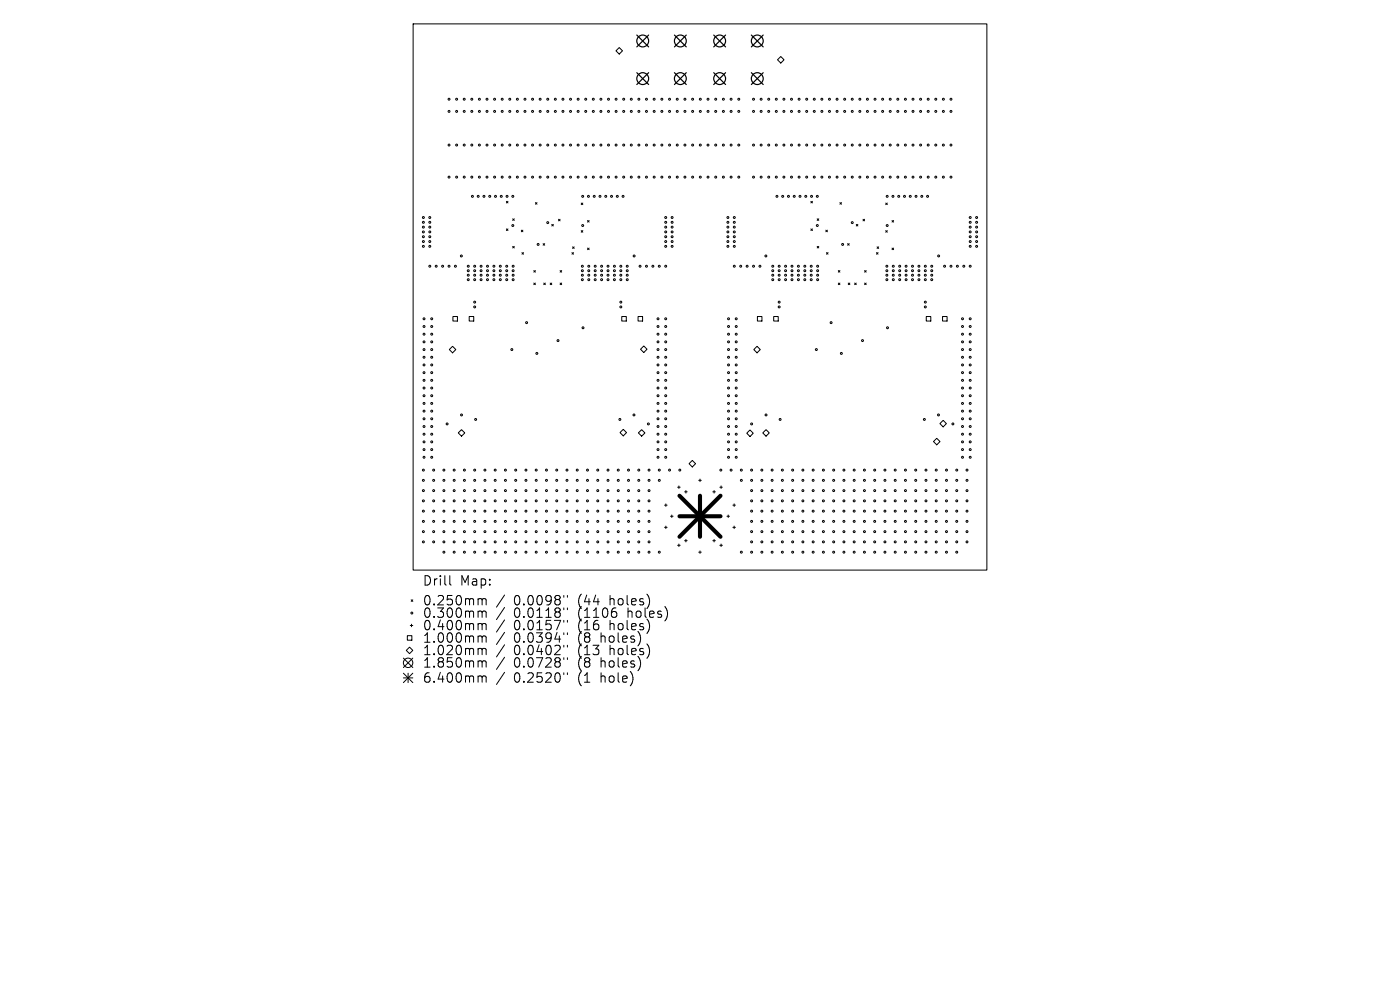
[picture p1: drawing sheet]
<svg xmlns="http://www.w3.org/2000/svg" width="297mm" height="210mm" viewBox="0 0 297 210" stroke-linecap="round" stroke-linejoin="round" font-family="sans-serif">
<defs><g id="words">
<g font-size="2.8">
<text x="89.6" y="124.5">Drill</text>
<text x="97.6" y="124.5">Map:</text>
<text x="89.6" y="128.7">0.250mm</text>
<text x="89.6" y="131.3">0.300mm</text>
<text x="109" y="128.7">0.0098&quot;</text>
<text x="109" y="131.3">0.0118&quot;</text>
<text x="122.7" y="128.7">(44</text>
<text x="122.7" y="131.3">(1106</text>
<text x="129.6" y="128.7">holes)</text>
<text x="133.4" y="131.3">holes)</text>
<text x="89.6" y="134">0.400mm</text>
<text x="89.6" y="136.6">1.000mm</text>
<text x="109" y="134">0.0157&quot;</text>
<text x="109" y="136.6">0.0394&quot;</text>
<text x="122.7" y="134">(16</text>
<text x="122.7" y="136.6">(8</text>
<text x="127.7" y="136.6">holes)</text>
<text x="129.6" y="134">holes)</text>
<text x="89.6" y="139.3">1.020mm</text>
<text x="89.6" y="141.9">1.850mm</text>
<text x="109" y="139.3">0.0402&quot;</text>
<text x="109" y="141.9">0.0728&quot;</text>
<text x="122.7" y="139.3">(13</text>
<text x="122.7" y="141.9">(8</text>
<text x="127.7" y="141.9">holes)</text>
<text x="129.6" y="139.3">holes)</text>
<text x="89.6" y="145.1">6.400mm</text>
<text x="109" y="145.1">0.2520&quot;</text>
<text x="122.7" y="145.1">(1</text>
<text x="127.7" y="145.1">hole)</text>
</g>
</g></defs>
<g fill="none" stroke="#000" stroke-width=".21">
<path d="M87.6 5.1h121.8v115.8h-121.8zM130.7 10.8l.7-.7 .7 .7-.7 .7zM165.6 12l.7 .7-.7 .7-.7-.7zM107.4 42.7l.4 .4M107.4 48.6l.4 .3M107.8 42.7l-.4 .4M107.8 48.6l-.4 .3M108.8 46.4l.3 .4M108.8 52.3l.3 .3M109.1 46.4l-.3 .4M109.1 52.3l-.3 .3M110.6 48.8l.3 .4"/>
<path d="M110.7 53.6l.4 .3M110.9 48.8l-.3 .4M111.1 53.6l-.4 .3M113.2 57.4l.4 .3M113.6 57.4l-.4 .3M113.6 43l.3 .3M113.9 43l-.3 .3M115.2 51.7l.4 .3M115.6 51.7l-.4 .3M117.1 47.6l.3 .3M117.4 47.6l-.3 .3M118.5 46.5l.3 .4"/>
<path d="M118.8 46.5l-.3 .4M118.8 57.4l.4 .3M119.2 57.4l-.4 .3M121.3 53.6l.4 .3M121.5 52.4l.3 .3M121.7 53.6l-.4 .3M121.8 52.4l-.3 .3M123.3 43.1l.3 .3M123.3 48.9l.3 .4M123.6 43.1l-.3 .3M123.6 48.9l-.3 .4M124.6 46.8l.4 .3"/>
<path d="M124.6 52.6l.4 .4M125 46.8l-.4 .3M125 52.6l-.4 .4M172 42.7l.4 .4M172 48.6l.4 .3M172.4 42.7l-.4 .4M172.4 48.6l-.4 .3M173.4 46.4l.3 .4M173.4 52.3l.3 .3M173.7 46.4l-.3 .4M173.7 52.3l-.3 .3M175.2 48.8l.3 .4"/>
<path d="M175.3 53.6l.4 .3M175.5 48.8l-.3 .4M175.7 53.6l-.4 .3M177.8 57.4l.4 .3M178.2 57.4l-.4 .3M178.2 43l.3 .3M178.5 43l-.3 .3M179.8 51.7l.4 .3M180.2 51.7l-.4 .3M181.7 47.6l.3 .3M182 47.6l-.3 .3M183.1 46.5l.3 .4"/>
<path d="M183.4 46.5l-.3 .4M183.4 57.4l.4 .3M183.8 57.4l-.4 .3M185.9 53.6l.4 .3M186.1 52.4l.3 .3M186.3 53.6l-.4 .3M186.4 52.4l-.3 .3M187.9 43.1l.3 .3M187.9 48.9l.3 .4M188.2 43.1l-.3 .3M188.2 48.9l-.3 .4M189.2 46.8l.4 .3"/>
<path d="M189.2 52.6l.4 .4M189.6 46.8l-.4 .3M189.6 52.6l-.4 .4M96 73.5l.7 .7-.7 .6-.7-.6zM96.1 67.1h.9v1h-.9zM99.5 67.1h1v1h-1zM113.2 60l.4 .4M113.6 60l-.4 .4M115.4 60l.3 .4M115.7 60l-.3 .4M116.7 60l.4 .4M117.1 60l-.4 .4"/>
<path d="M118.8 60l.4 .4M119.2 60l-.4 .4M131.9 67.1h1v1h-1zM135.4 67.1h.9v1h-.9zM135.9 74.1l.7-.7 .7 .7-.7 .7zM159.9 74.2l.7-.7 .7 .7-.7 .6zM160.7 67.1h.9v1h-.9zM164.1 67.1h1v1h-1zM177.8 60l.4 .4M178.2 60l-.4 .4M180 60l.3 .4M180.3 60l-.3 .4"/>
<path d="M181.3 60l.4 .4M181.7 60l-.4 .4M183.4 60l.4 .4M183.8 60l-.4 .4M196.5 67.1h1v1h-1zM200 67.1h.9v1h-.9zM97.2 91.8l.7-.7 .7 .7-.7 .7zM131.5 91.8l.7-.7 .7 .7-.7 .7zM136.1 91.1l.7 .7-.7 .7-.7-.7zM146.2 98.4l.7-.7 .7 .7-.7 .7zM159.1 91.2l.7 .7-.7 .7-.7-.7zM161.8 91.8l.7-.7 .7 .7-.7 .7z"/>
<path d="M198 93.7l.7-.7 .7 .7-.7 .7zM200.1 89.2l.7 .7-.7 .7-.7-.7zM141 107.2h.5M141 111.9h.5M141.3 106.9v.5M141.3 111.6v.5M142.2 109.5h.6M142.5 109.2v.6M143.8 103.4h.5M143.8 115.7h.5M144 103.1v.5M144 115.4v.5"/>
<path d="M145.2 104.3h.6M145.2 114.7h.6M145.5 104.1v.5M145.5 114.4v.6M148.2 101.9h.6M148.2 117.1h.6M148.5 101.6v.6M148.5 116.9v.5M151.2 104.3h.6M151.2 114.7h.6M151.5 104.1v.5M151.5 114.4v.6"/>
<path d="M152.7 103.4h.5M152.7 115.7h.5M153 103.1v.5M153 115.4v.5M154.2 109.5h.6M154.5 109.2v.6M155.5 107.2h.5M155.5 111.9h.5M155.7 106.9v.5M155.7 111.6v.5M85.6 139.6l2 2M86.2 138l.7-.7 .7 .7-.7 .7z"/>
<path d="M86.4 134.8h1v1h-1zM87 132.7h.6M87.2 127.2l.4 .4M87.3 132.4v.6M87.6 127.2l-.4 .4M87.6 139.6l-2 2M95.4 122.1v1.7l.3 .3M101.7 127h.3l.3 .3M101.7 129.6h.3l.3 .3M101.7 132.3h.3l.3 .3M101.7 134.9h.3l.3 .3M101.7 137.5h.3l.3 .3"/>
<path d="M102.3 127.3l.3-.3 .4 .1 .1 1.2M102.3 127.3v1M102.3 129.9v1.1M102.3 132.6v1M102.3 135.2v1M102.3 137.8v1.1M102.3 129.9l.3-.3 .4 .1 .1 1.3M102.3 132.6l.3-.3 .4 .1 .1 1.2M102.3 135.2l.3-.3 .4 .1 .1 1.2M102.3 137.8l.3-.3 .4 .1 .1 1.3M107 126.2l-1.7 2.6M107 128.9l-1.7 2.5"/>
<path d="M107 131.5l-1.7 2.6M107 134.1l-1.7 2.6M107 136.8l-1.7 2.6M107 139.4l-1.7 2.6M119.6 126.3v.4M119.6 129v.3M119.6 131.6v.4M119.6 134.2v.4M119.6 136.9v.4M119.6 139.5v.4M120.4 126.3v.4M120.4 129v.3"/>
<path d="M120.4 131.6v.4M120.4 134.2v.4M120.4 136.9v.4M120.4 139.5v.4M130.8 130.1v.5l-.1 .3M85.6 142.8l2 2M85.6 143.8h2M86.6 142.8v2M87.6 142.8l-2 2M101.7 140.2h.3l.3 .3M101.7 143.4h.3l.3 .3M102.3 140.5v1"/>
<path d="M102.3 143.7v1M102.3 140.5l.3-.3 .4 .1 .1 1.2M102.3 143.7l.3-.3 .4 .1 .1 1.2M107 142.6l-1.7 2.6M119.6 142.7v.4M120.4 142.7v.4"/>
<circle cx="95.3" cy="21" r=".2"/>
<circle cx="95.3" cy="23.6" r=".2"/>
<circle cx="95.3" cy="37.6" r=".2"/>
<circle cx="95.3" cy="30.8" r=".2"/>
<circle cx="96.9" cy="21" r=".2"/>
<circle cx="96.9" cy="23.6" r=".2"/>
<circle cx="96.9" cy="37.6" r=".2"/>
<circle cx="96.9" cy="30.8" r=".2"/>
<circle cx="98.5" cy="21" r=".2"/>
<circle cx="98.5" cy="23.6" r=".2"/>
<circle cx="98.5" cy="37.6" r=".2"/>
<circle cx="98.5" cy="30.8" r=".2"/>
<circle cx="100.1" cy="21" r=".2"/>
<circle cx="100.1" cy="23.6" r=".2"/>
<circle cx="100.1" cy="37.6" r=".2"/>
<circle cx="100.1" cy="30.8" r=".2"/>
<circle cx="101.7" cy="21" r=".2"/>
<circle cx="101.7" cy="23.6" r=".2"/>
<circle cx="101.7" cy="37.6" r=".2"/>
<circle cx="101.7" cy="30.8" r=".2"/>
<circle cx="103.3" cy="21" r=".2"/>
<circle cx="103.3" cy="23.6" r=".2"/>
<circle cx="103.3" cy="37.6" r=".2"/>
<circle cx="103.3" cy="30.8" r=".2"/>
<circle cx="104.9" cy="21" r=".2"/>
<circle cx="104.9" cy="37.6" r=".2"/>
<circle cx="104.9" cy="23.6" r=".2"/>
<circle cx="104.9" cy="30.8" r=".2"/>
<circle cx="106.5" cy="21" r=".2"/>
<circle cx="106.5" cy="23.6" r=".2"/>
<circle cx="106.5" cy="37.6" r=".2"/>
<circle cx="106.5" cy="30.8" r=".2"/>
<circle cx="108.1" cy="21" r=".2"/>
<circle cx="108.1" cy="23.6" r=".2"/>
<circle cx="108.1" cy="37.6" r=".2"/>
<circle cx="108.1" cy="30.8" r=".2"/>
<circle cx="109.8" cy="21" r=".2"/>
<circle cx="109.8" cy="23.6" r=".2"/>
<circle cx="109.8" cy="37.6" r=".2"/>
<circle cx="109.8" cy="30.8" r=".2"/>
<circle cx="111.4" cy="21" r=".2"/>
<circle cx="111.4" cy="23.6" r=".2"/>
<circle cx="111.4" cy="37.6" r=".2"/>
<circle cx="111.4" cy="30.8" r=".2"/>
<circle cx="113" cy="21" r=".2"/>
<circle cx="113" cy="23.6" r=".2"/>
<circle cx="113" cy="37.6" r=".2"/>
<circle cx="113" cy="30.8" r=".2"/>
<circle cx="114.6" cy="21" r=".2"/>
<circle cx="114.6" cy="23.6" r=".2"/>
<circle cx="114.6" cy="37.6" r=".2"/>
<circle cx="114.6" cy="30.8" r=".2"/>
<circle cx="116.2" cy="21" r=".2"/>
<circle cx="116.2" cy="23.6" r=".2"/>
<circle cx="116.2" cy="37.6" r=".2"/>
<circle cx="116.2" cy="30.8" r=".2"/>
<circle cx="117.8" cy="21" r=".2"/>
<circle cx="117.8" cy="23.6" r=".2"/>
<circle cx="117.8" cy="37.6" r=".2"/>
<circle cx="117.8" cy="30.8" r=".2"/>
<circle cx="119.4" cy="21" r=".2"/>
<circle cx="119.4" cy="23.6" r=".2"/>
<circle cx="119.4" cy="37.6" r=".2"/>
<circle cx="119.4" cy="30.8" r=".2"/>
<circle cx="121" cy="21" r=".2"/>
<circle cx="121" cy="23.6" r=".2"/>
<circle cx="121" cy="37.6" r=".2"/>
<circle cx="121" cy="30.8" r=".2"/>
<circle cx="122.6" cy="21" r=".2"/>
<circle cx="122.6" cy="23.6" r=".2"/>
<circle cx="122.6" cy="37.6" r=".2"/>
<circle cx="122.6" cy="30.8" r=".2"/>
<circle cx="124.3" cy="21" r=".2"/>
<circle cx="124.3" cy="37.6" r=".2"/>
<circle cx="124.3" cy="23.6" r=".2"/>
<circle cx="124.3" cy="30.8" r=".2"/>
<circle cx="125.9" cy="21" r=".2"/>
<circle cx="125.9" cy="23.6" r=".2"/>
<circle cx="125.9" cy="37.6" r=".2"/>
<circle cx="125.9" cy="30.8" r=".2"/>
<circle cx="127.5" cy="21" r=".2"/>
<circle cx="127.5" cy="37.6" r=".2"/>
<circle cx="127.5" cy="23.6" r=".2"/>
<circle cx="127.5" cy="30.8" r=".2"/>
<circle cx="129.1" cy="21" r=".2"/>
<circle cx="129.1" cy="37.6" r=".2"/>
<circle cx="129.1" cy="23.6" r=".2"/>
<circle cx="129.1" cy="30.8" r=".2"/>
<circle cx="130.7" cy="21" r=".2"/>
<circle cx="130.7" cy="23.6" r=".2"/>
<circle cx="130.7" cy="37.6" r=".2"/>
<circle cx="130.7" cy="30.8" r=".2"/>
<circle cx="132.3" cy="21" r=".2"/>
<circle cx="132.3" cy="23.6" r=".2"/>
<circle cx="132.3" cy="37.6" r=".2"/>
<circle cx="132.3" cy="30.8" r=".2"/>
<circle cx="133.9" cy="21" r=".2"/>
<circle cx="133.9" cy="37.6" r=".2"/>
<circle cx="133.9" cy="23.6" r=".2"/>
<circle cx="133.9" cy="30.8" r=".2"/>
<circle cx="135.5" cy="21" r=".2"/>
<circle cx="135.5" cy="37.6" r=".2"/>
<circle cx="135.5" cy="23.6" r=".2"/>
<circle cx="135.5" cy="30.8" r=".2"/>
<circle cx="137.1" cy="21" r=".2"/>
<circle cx="137.1" cy="37.6" r=".2"/>
<circle cx="137.1" cy="23.6" r=".2"/>
<circle cx="137.1" cy="30.8" r=".2"/>
<circle cx="138.8" cy="21" r=".2"/>
<circle cx="138.8" cy="23.6" r=".2"/>
<circle cx="138.8" cy="37.6" r=".2"/>
<circle cx="138.8" cy="30.8" r=".2"/>
<circle cx="140.4" cy="21" r=".2"/>
<circle cx="140.4" cy="37.6" r=".2"/>
<circle cx="140.4" cy="23.6" r=".2"/>
<circle cx="140.4" cy="30.8" r=".2"/>
<circle cx="142" cy="21" r=".2"/>
<circle cx="142" cy="37.6" r=".2"/>
<circle cx="142" cy="23.6" r=".2"/>
<circle cx="142" cy="30.8" r=".2"/>
<circle cx="143.7" cy="21" r=".2"/>
<circle cx="143.7" cy="37.6" r=".2"/>
<circle cx="143.7" cy="23.6" r=".2"/>
<circle cx="143.7" cy="30.8" r=".2"/>
<circle cx="145.3" cy="21" r=".2"/>
<circle cx="145.3" cy="23.6" r=".2"/>
<circle cx="145.3" cy="37.6" r=".2"/>
<circle cx="145.3" cy="30.8" r=".2"/>
<circle cx="146.9" cy="21" r=".2"/>
<circle cx="146.9" cy="37.6" r=".2"/>
<circle cx="146.9" cy="23.6" r=".2"/>
<circle cx="146.9" cy="30.8" r=".2"/>
<circle cx="148.6" cy="21" r=".2"/>
<circle cx="148.6" cy="37.6" r=".2"/>
<circle cx="148.6" cy="23.6" r=".2"/>
<circle cx="148.6" cy="30.8" r=".2"/>
<circle cx="150.2" cy="21" r=".2"/>
<circle cx="150.2" cy="37.6" r=".2"/>
<circle cx="150.2" cy="23.6" r=".2"/>
<circle cx="150.2" cy="30.8" r=".2"/>
<circle cx="151.8" cy="21" r=".2"/>
<circle cx="151.8" cy="37.6" r=".2"/>
<circle cx="151.8" cy="23.6" r=".2"/>
<circle cx="151.8" cy="30.8" r=".2"/>
<circle cx="153.5" cy="21" r=".2"/>
<circle cx="153.5" cy="37.6" r=".2"/>
<circle cx="153.5" cy="23.6" r=".2"/>
<circle cx="153.5" cy="30.8" r=".2"/>
<circle cx="155.1" cy="21" r=".2"/>
<circle cx="155.1" cy="37.6" r=".2"/>
<circle cx="155.1" cy="23.6" r=".2"/>
<circle cx="155.1" cy="30.8" r=".2"/>
<circle cx="156.7" cy="21" r=".2"/>
<circle cx="156.7" cy="37.6" r=".2"/>
<circle cx="156.7" cy="23.6" r=".2"/>
<circle cx="156.7" cy="30.8" r=".2"/>
<circle cx="159.9" cy="21" r=".2"/>
<circle cx="159.9" cy="37.6" r=".2"/>
<circle cx="159.9" cy="23.6" r=".2"/>
<circle cx="159.9" cy="30.8" r=".2"/>
<circle cx="161.5" cy="21" r=".2"/>
<circle cx="161.5" cy="37.6" r=".2"/>
<circle cx="161.5" cy="23.6" r=".2"/>
<circle cx="161.5" cy="30.8" r=".2"/>
<circle cx="163.1" cy="21" r=".2"/>
<circle cx="163.1" cy="23.6" r=".2"/>
<circle cx="163.1" cy="37.6" r=".2"/>
<circle cx="163.1" cy="30.8" r=".2"/>
<circle cx="164.7" cy="21" r=".2"/>
<circle cx="164.7" cy="37.6" r=".2"/>
<circle cx="164.7" cy="23.6" r=".2"/>
<circle cx="164.7" cy="30.8" r=".2"/>
<circle cx="166.3" cy="21" r=".2"/>
<circle cx="166.3" cy="37.6" r=".2"/>
<circle cx="166.3" cy="23.6" r=".2"/>
<circle cx="166.3" cy="30.8" r=".2"/>
<circle cx="167.9" cy="21" r=".2"/>
<circle cx="167.9" cy="37.6" r=".2"/>
<circle cx="167.9" cy="23.6" r=".2"/>
<circle cx="167.9" cy="30.8" r=".2"/>
<circle cx="169.5" cy="21" r=".2"/>
<circle cx="169.5" cy="23.6" r=".2"/>
<circle cx="169.5" cy="37.6" r=".2"/>
<circle cx="169.5" cy="30.8" r=".2"/>
<circle cx="171.1" cy="21" r=".2"/>
<circle cx="171.1" cy="23.6" r=".2"/>
<circle cx="171.1" cy="37.6" r=".2"/>
<circle cx="171.1" cy="30.8" r=".2"/>
<circle cx="172.7" cy="21" r=".2"/>
<circle cx="172.7" cy="23.6" r=".2"/>
<circle cx="172.7" cy="37.6" r=".2"/>
<circle cx="172.7" cy="30.8" r=".2"/>
<circle cx="174.4" cy="21" r=".2"/>
<circle cx="174.4" cy="37.6" r=".2"/>
<circle cx="174.4" cy="23.6" r=".2"/>
<circle cx="174.4" cy="30.8" r=".2"/>
<circle cx="176" cy="21" r=".2"/>
<circle cx="176" cy="37.6" r=".2"/>
<circle cx="176" cy="23.6" r=".2"/>
<circle cx="176" cy="30.8" r=".2"/>
<circle cx="177.6" cy="21" r=".2"/>
<circle cx="177.6" cy="23.6" r=".2"/>
<circle cx="177.6" cy="37.6" r=".2"/>
<circle cx="177.6" cy="30.8" r=".2"/>
<circle cx="179.2" cy="21" r=".2"/>
<circle cx="179.2" cy="23.6" r=".2"/>
<circle cx="179.2" cy="37.6" r=".2"/>
<circle cx="179.2" cy="30.8" r=".2"/>
<circle cx="180.8" cy="21" r=".2"/>
<circle cx="180.8" cy="23.6" r=".2"/>
<circle cx="180.8" cy="37.6" r=".2"/>
<circle cx="180.8" cy="30.8" r=".2"/>
<circle cx="182.4" cy="21" r=".2"/>
<circle cx="182.4" cy="23.6" r=".2"/>
<circle cx="182.4" cy="37.6" r=".2"/>
<circle cx="182.4" cy="30.8" r=".2"/>
<circle cx="184" cy="21" r=".2"/>
<circle cx="184" cy="23.6" r=".2"/>
<circle cx="184" cy="37.6" r=".2"/>
<circle cx="184" cy="30.8" r=".2"/>
<circle cx="185.6" cy="21" r=".2"/>
<circle cx="185.6" cy="23.6" r=".2"/>
<circle cx="185.6" cy="37.6" r=".2"/>
<circle cx="185.6" cy="30.8" r=".2"/>
<circle cx="187.2" cy="21" r=".2"/>
<circle cx="187.2" cy="23.6" r=".2"/>
<circle cx="187.2" cy="37.6" r=".2"/>
<circle cx="187.2" cy="30.8" r=".2"/>
<circle cx="188.9" cy="21" r=".2"/>
<circle cx="188.9" cy="23.6" r=".2"/>
<circle cx="188.9" cy="37.6" r=".2"/>
<circle cx="188.9" cy="30.8" r=".2"/>
<circle cx="190.5" cy="21" r=".2"/>
<circle cx="190.5" cy="23.6" r=".2"/>
<circle cx="190.5" cy="37.6" r=".2"/>
<circle cx="190.5" cy="30.8" r=".2"/>
<circle cx="192.1" cy="21" r=".2"/>
<circle cx="192.1" cy="23.6" r=".2"/>
<circle cx="192.1" cy="37.6" r=".2"/>
<circle cx="192.1" cy="30.8" r=".2"/>
<circle cx="193.7" cy="21" r=".2"/>
<circle cx="193.7" cy="23.6" r=".2"/>
<circle cx="193.7" cy="37.6" r=".2"/>
<circle cx="193.7" cy="30.8" r=".2"/>
<circle cx="195.3" cy="21" r=".2"/>
<circle cx="195.3" cy="23.6" r=".2"/>
<circle cx="195.3" cy="37.6" r=".2"/>
<circle cx="195.3" cy="30.8" r=".2"/>
<circle cx="196.9" cy="21" r=".2"/>
<circle cx="196.9" cy="23.6" r=".2"/>
<circle cx="196.9" cy="37.6" r=".2"/>
<circle cx="196.9" cy="30.8" r=".2"/>
<circle cx="198.5" cy="21" r=".2"/>
<circle cx="198.5" cy="23.6" r=".2"/>
<circle cx="198.5" cy="37.6" r=".2"/>
<circle cx="198.5" cy="30.8" r=".2"/>
<circle cx="200.1" cy="21" r=".2"/>
<circle cx="200.1" cy="23.6" r=".2"/>
<circle cx="200.1" cy="37.6" r=".2"/>
<circle cx="200.1" cy="30.8" r=".2"/>
<circle cx="201.7" cy="21" r=".2"/>
<circle cx="201.7" cy="23.6" r=".2"/>
<circle cx="201.7" cy="37.6" r=".2"/>
<circle cx="201.7" cy="30.8" r=".2"/>
<circle cx="89.8" cy="47.2" r=".2"/>
<circle cx="89.8" cy="50.2" r=".2"/>
<circle cx="89.8" cy="48.2" r=".2"/>
<circle cx="89.8" cy="49.2" r=".2"/>
<circle cx="89.8" cy="52.3" r=".2"/>
<circle cx="89.8" cy="46.1" r=".2"/>
<circle cx="89.8" cy="51.2" r=".2"/>
<circle cx="91.2" cy="47.2" r=".2"/>
<circle cx="91.2" cy="50.2" r=".2"/>
<circle cx="91.2" cy="48.2" r=".2"/>
<circle cx="91.2" cy="49.2" r=".2"/>
<circle cx="91.2" cy="52.3" r=".2"/>
<circle cx="91.2" cy="56.5" r=".2"/>
<circle cx="91.2" cy="46.1" r=".2"/>
<circle cx="91.2" cy="51.2" r=".2"/>
<circle cx="92.5" cy="56.5" r=".2"/>
<circle cx="93.9" cy="56.5" r=".2"/>
<circle cx="95.3" cy="56.5" r=".2"/>
<circle cx="96.6" cy="56.5" r=".2"/>
<circle cx="97.9" cy="54.3" r=".2"/>
<circle cx="99.3" cy="59.3" r=".2"/>
<circle cx="99.3" cy="58.4" r=".2"/>
<circle cx="99.3" cy="57.4" r=".2"/>
<circle cx="99.3" cy="56.5" r=".2"/>
<circle cx="100.2" cy="41.7" r=".2"/>
<circle cx="100.7" cy="59.3" r=".2"/>
<circle cx="100.7" cy="58.4" r=".2"/>
<circle cx="100.7" cy="56.5" r=".2"/>
<circle cx="100.7" cy="57.4" r=".2"/>
<circle cx="101.4" cy="41.7" r=".2"/>
<circle cx="102.1" cy="59.3" r=".2"/>
<circle cx="102.1" cy="58.4" r=".2"/>
<circle cx="102.1" cy="56.5" r=".2"/>
<circle cx="102.1" cy="57.4" r=".2"/>
<circle cx="102.7" cy="41.7" r=".2"/>
<circle cx="103.4" cy="59.3" r=".2"/>
<circle cx="103.4" cy="58.4" r=".2"/>
<circle cx="103.4" cy="57.4" r=".2"/>
<circle cx="103.4" cy="56.5" r=".2"/>
<circle cx="103.9" cy="41.7" r=".2"/>
<circle cx="104.8" cy="59.3" r=".2"/>
<circle cx="104.8" cy="58.4" r=".2"/>
<circle cx="104.8" cy="57.4" r=".2"/>
<circle cx="104.8" cy="56.5" r=".2"/>
<circle cx="105.1" cy="41.7" r=".2"/>
<circle cx="106.1" cy="59.3" r=".2"/>
<circle cx="106.1" cy="58.4" r=".2"/>
<circle cx="106.1" cy="56.5" r=".2"/>
<circle cx="106.1" cy="57.4" r=".2"/>
<circle cx="106.3" cy="41.7" r=".2"/>
<circle cx="107.5" cy="59.3" r=".2"/>
<circle cx="107.5" cy="58.4" r=".2"/>
<circle cx="107.5" cy="57.4" r=".2"/>
<circle cx="107.5" cy="56.5" r=".2"/>
<circle cx="107.6" cy="41.7" r=".2"/>
<circle cx="108.8" cy="41.7" r=".2"/>
<circle cx="108.8" cy="47.8" r=".2"/>
<circle cx="108.9" cy="59.3" r=".2"/>
<circle cx="108.9" cy="58.4" r=".2"/>
<circle cx="108.9" cy="57.4" r=".2"/>
<circle cx="108.9" cy="56.5" r=".2"/>
<circle cx="114.2" cy="51.9" r=".2"/>
<circle cx="116.2" cy="47.2" r=".2"/>
<circle cx="123.5" cy="59.3" r=".2"/>
<circle cx="123.5" cy="58.4" r=".2"/>
<circle cx="123.5" cy="56.5" r=".2"/>
<circle cx="123.5" cy="57.4" r=".2"/>
<circle cx="123.6" cy="41.7" r=".2"/>
<circle cx="123.6" cy="47.8" r=".2"/>
<circle cx="124.8" cy="41.7" r=".2"/>
<circle cx="124.9" cy="59.3" r=".2"/>
<circle cx="124.9" cy="58.4" r=".2"/>
<circle cx="124.9" cy="56.5" r=".2"/>
<circle cx="124.9" cy="57.4" r=".2"/>
<circle cx="126.1" cy="41.7" r=".2"/>
<circle cx="126.3" cy="59.3" r=".2"/>
<circle cx="126.3" cy="58.4" r=".2"/>
<circle cx="126.3" cy="56.5" r=".2"/>
<circle cx="126.3" cy="57.4" r=".2"/>
<circle cx="127.3" cy="41.7" r=".2"/>
<circle cx="127.6" cy="59.3" r=".2"/>
<circle cx="127.6" cy="58.4" r=".2"/>
<circle cx="127.6" cy="56.5" r=".2"/>
<circle cx="127.6" cy="57.4" r=".2"/>
<circle cx="128.5" cy="41.7" r=".2"/>
<circle cx="129" cy="59.3" r=".2"/>
<circle cx="129" cy="58.4" r=".2"/>
<circle cx="129" cy="57.4" r=".2"/>
<circle cx="129" cy="56.5" r=".2"/>
<circle cx="129.7" cy="41.7" r=".2"/>
<circle cx="130.3" cy="59.3" r=".2"/>
<circle cx="130.3" cy="58.4" r=".2"/>
<circle cx="130.3" cy="57.4" r=".2"/>
<circle cx="130.3" cy="56.5" r=".2"/>
<circle cx="131" cy="41.7" r=".2"/>
<circle cx="131.7" cy="59.3" r=".2"/>
<circle cx="131.7" cy="58.4" r=".2"/>
<circle cx="131.7" cy="56.5" r=".2"/>
<circle cx="131.7" cy="57.4" r=".2"/>
<circle cx="132.2" cy="41.7" r=".2"/>
<circle cx="133.1" cy="59.3" r=".2"/>
<circle cx="133.1" cy="58.4" r=".2"/>
<circle cx="133.1" cy="57.4" r=".2"/>
<circle cx="133.1" cy="56.5" r=".2"/>
<circle cx="134.5" cy="54.3" r=".2"/>
<circle cx="135.8" cy="56.5" r=".2"/>
<circle cx="137.1" cy="56.5" r=".2"/>
<circle cx="138.5" cy="56.5" r=".2"/>
<circle cx="139.9" cy="56.5" r=".2"/>
<circle cx="141.2" cy="47.2" r=".2"/>
<circle cx="141.2" cy="50.2" r=".2"/>
<circle cx="141.2" cy="56.5" r=".2"/>
<circle cx="141.2" cy="48.2" r=".2"/>
<circle cx="141.2" cy="52.3" r=".2"/>
<circle cx="141.2" cy="49.2" r=".2"/>
<circle cx="141.2" cy="46.1" r=".2"/>
<circle cx="141.2" cy="51.2" r=".2"/>
<circle cx="142.6" cy="47.2" r=".2"/>
<circle cx="142.6" cy="50.2" r=".2"/>
<circle cx="142.6" cy="49.2" r=".2"/>
<circle cx="142.6" cy="52.3" r=".2"/>
<circle cx="142.6" cy="48.2" r=".2"/>
<circle cx="142.6" cy="46.1" r=".2"/>
<circle cx="142.6" cy="51.2" r=".2"/>
<circle cx="154.4" cy="47.2" r=".2"/>
<circle cx="154.4" cy="50.2" r=".2"/>
<circle cx="154.4" cy="52.3" r=".2"/>
<circle cx="154.4" cy="48.2" r=".2"/>
<circle cx="154.4" cy="49.2" r=".2"/>
<circle cx="154.4" cy="46.1" r=".2"/>
<circle cx="154.4" cy="51.2" r=".2"/>
<circle cx="155.8" cy="47.2" r=".2"/>
<circle cx="155.8" cy="50.2" r=".2"/>
<circle cx="155.8" cy="56.5" r=".2"/>
<circle cx="155.8" cy="49.2" r=".2"/>
<circle cx="155.8" cy="48.2" r=".2"/>
<circle cx="155.8" cy="52.3" r=".2"/>
<circle cx="155.8" cy="46.1" r=".2"/>
<circle cx="155.8" cy="51.2" r=".2"/>
<circle cx="157.1" cy="56.5" r=".2"/>
<circle cx="158.5" cy="56.5" r=".2"/>
<circle cx="159.9" cy="56.5" r=".2"/>
<circle cx="161.2" cy="56.5" r=".2"/>
<circle cx="162.5" cy="54.3" r=".2"/>
<circle cx="163.9" cy="59.3" r=".2"/>
<circle cx="163.9" cy="58.4" r=".2"/>
<circle cx="163.9" cy="57.4" r=".2"/>
<circle cx="163.9" cy="56.5" r=".2"/>
<circle cx="164.8" cy="41.7" r=".2"/>
<circle cx="165.3" cy="59.3" r=".2"/>
<circle cx="165.3" cy="58.4" r=".2"/>
<circle cx="165.3" cy="57.4" r=".2"/>
<circle cx="165.3" cy="56.5" r=".2"/>
<circle cx="166" cy="41.7" r=".2"/>
<circle cx="166.7" cy="59.3" r=".2"/>
<circle cx="166.7" cy="58.4" r=".2"/>
<circle cx="166.7" cy="57.4" r=".2"/>
<circle cx="166.7" cy="56.5" r=".2"/>
<circle cx="167.3" cy="41.7" r=".2"/>
<circle cx="168" cy="59.3" r=".2"/>
<circle cx="168" cy="58.4" r=".2"/>
<circle cx="168" cy="57.4" r=".2"/>
<circle cx="168" cy="56.5" r=".2"/>
<circle cx="168.5" cy="41.7" r=".2"/>
<circle cx="169.4" cy="59.3" r=".2"/>
<circle cx="169.4" cy="58.4" r=".2"/>
<circle cx="169.4" cy="56.5" r=".2"/>
<circle cx="169.4" cy="57.4" r=".2"/>
<circle cx="169.7" cy="41.7" r=".2"/>
<circle cx="170.7" cy="59.3" r=".2"/>
<circle cx="170.7" cy="58.4" r=".2"/>
<circle cx="170.7" cy="56.5" r=".2"/>
<circle cx="170.7" cy="57.4" r=".2"/>
<circle cx="170.9" cy="41.7" r=".2"/>
<circle cx="172.1" cy="59.3" r=".2"/>
<circle cx="172.1" cy="58.4" r=".2"/>
<circle cx="172.1" cy="56.5" r=".2"/>
<circle cx="172.1" cy="57.4" r=".2"/>
<circle cx="172.2" cy="41.7" r=".2"/>
<circle cx="173.4" cy="41.7" r=".2"/>
<circle cx="173.4" cy="47.8" r=".2"/>
<circle cx="173.5" cy="59.3" r=".2"/>
<circle cx="173.5" cy="58.4" r=".2"/>
<circle cx="173.5" cy="56.5" r=".2"/>
<circle cx="173.5" cy="57.4" r=".2"/>
<circle cx="178.8" cy="51.9" r=".2"/>
<circle cx="180.8" cy="47.2" r=".2"/>
<circle cx="188.1" cy="59.3" r=".2"/>
<circle cx="188.1" cy="58.4" r=".2"/>
<circle cx="188.1" cy="56.5" r=".2"/>
<circle cx="188.1" cy="57.4" r=".2"/>
<circle cx="188.2" cy="41.7" r=".2"/>
<circle cx="188.2" cy="47.8" r=".2"/>
<circle cx="189.4" cy="41.7" r=".2"/>
<circle cx="189.5" cy="59.3" r=".2"/>
<circle cx="189.5" cy="58.4" r=".2"/>
<circle cx="189.5" cy="56.5" r=".2"/>
<circle cx="189.5" cy="57.4" r=".2"/>
<circle cx="190.7" cy="41.7" r=".2"/>
<circle cx="190.9" cy="59.3" r=".2"/>
<circle cx="190.9" cy="58.4" r=".2"/>
<circle cx="190.9" cy="56.5" r=".2"/>
<circle cx="190.9" cy="57.4" r=".2"/>
<circle cx="191.9" cy="41.7" r=".2"/>
<circle cx="192.2" cy="59.3" r=".2"/>
<circle cx="192.2" cy="58.4" r=".2"/>
<circle cx="192.2" cy="56.5" r=".2"/>
<circle cx="192.2" cy="57.4" r=".2"/>
<circle cx="193.1" cy="41.7" r=".2"/>
<circle cx="193.6" cy="59.3" r=".2"/>
<circle cx="193.6" cy="58.4" r=".2"/>
<circle cx="193.6" cy="57.4" r=".2"/>
<circle cx="193.6" cy="56.5" r=".2"/>
<circle cx="194.3" cy="41.7" r=".2"/>
<circle cx="194.9" cy="59.3" r=".2"/>
<circle cx="194.9" cy="58.4" r=".2"/>
<circle cx="194.9" cy="56.5" r=".2"/>
<circle cx="194.9" cy="57.4" r=".2"/>
<circle cx="195.6" cy="41.7" r=".2"/>
<circle cx="196.3" cy="59.3" r=".2"/>
<circle cx="196.3" cy="58.4" r=".2"/>
<circle cx="196.3" cy="56.5" r=".2"/>
<circle cx="196.3" cy="57.4" r=".2"/>
<circle cx="196.8" cy="41.7" r=".2"/>
<circle cx="197.7" cy="59.3" r=".2"/>
<circle cx="197.7" cy="58.4" r=".2"/>
<circle cx="197.7" cy="56.5" r=".2"/>
<circle cx="197.7" cy="57.4" r=".2"/>
<circle cx="199.1" cy="54.3" r=".2"/>
<circle cx="200.4" cy="56.5" r=".2"/>
<circle cx="201.7" cy="56.5" r=".2"/>
<circle cx="203.1" cy="56.5" r=".2"/>
<circle cx="204.5" cy="56.5" r=".2"/>
<circle cx="205.8" cy="47.2" r=".2"/>
<circle cx="205.8" cy="50.2" r=".2"/>
<circle cx="205.8" cy="49.2" r=".2"/>
<circle cx="205.8" cy="56.5" r=".2"/>
<circle cx="205.8" cy="48.2" r=".2"/>
<circle cx="205.8" cy="52.3" r=".2"/>
<circle cx="205.8" cy="46.1" r=".2"/>
<circle cx="205.8" cy="51.2" r=".2"/>
<circle cx="207.2" cy="47.2" r=".2"/>
<circle cx="207.2" cy="50.2" r=".2"/>
<circle cx="207.2" cy="49.2" r=".2"/>
<circle cx="207.2" cy="48.2" r=".2"/>
<circle cx="207.2" cy="52.3" r=".2"/>
<circle cx="207.2" cy="46.1" r=".2"/>
<circle cx="207.2" cy="51.2" r=".2"/>
<circle cx="90" cy="79" r=".2"/>
<circle cx="90" cy="75.8" r=".2"/>
<circle cx="90" cy="72.5" r=".2"/>
<circle cx="90" cy="67.6" r=".2"/>
<circle cx="90" cy="70.9" r=".2"/>
<circle cx="90" cy="74.2" r=".2"/>
<circle cx="90" cy="69.3" r=".2"/>
<circle cx="90" cy="77.4" r=".2"/>
<circle cx="91.6" cy="67.6" r=".2"/>
<circle cx="91.6" cy="75.8" r=".2"/>
<circle cx="91.6" cy="69.3" r=".2"/>
<circle cx="91.6" cy="70.9" r=".2"/>
<circle cx="91.6" cy="74.2" r=".2"/>
<circle cx="91.6" cy="77.4" r=".2"/>
<circle cx="91.6" cy="72.5" r=".2"/>
<circle cx="91.6" cy="79" r=".2"/>
<circle cx="100.7" cy="65.1" r=".2"/>
<circle cx="100.7" cy="64.1" r=".2"/>
<circle cx="108.6" cy="74.2" r=".2"/>
<circle cx="111.7" cy="68.4" r=".2"/>
<circle cx="113.9" cy="75" r=".2"/>
<circle cx="118.4" cy="72.2" r=".2"/>
<circle cx="123.7" cy="69.5" r=".2"/>
<circle cx="131.7" cy="65.1" r=".2"/>
<circle cx="131.7" cy="64.1" r=".2"/>
<circle cx="139.6" cy="69.3" r=".2"/>
<circle cx="139.6" cy="77.4" r=".2"/>
<circle cx="139.6" cy="79" r=".2"/>
<circle cx="139.6" cy="70.9" r=".2"/>
<circle cx="139.6" cy="74.2" r=".2"/>
<circle cx="139.6" cy="75.8" r=".2"/>
<circle cx="139.6" cy="67.6" r=".2"/>
<circle cx="139.6" cy="72.5" r=".2"/>
<circle cx="141.2" cy="72.5" r=".2"/>
<circle cx="141.2" cy="75.8" r=".2"/>
<circle cx="141.2" cy="69.3" r=".2"/>
<circle cx="141.2" cy="67.6" r=".2"/>
<circle cx="141.2" cy="79" r=".2"/>
<circle cx="141.2" cy="74.2" r=".2"/>
<circle cx="141.2" cy="77.4" r=".2"/>
<circle cx="141.2" cy="70.9" r=".2"/>
<circle cx="154.6" cy="69.3" r=".2"/>
<circle cx="154.6" cy="70.9" r=".2"/>
<circle cx="154.6" cy="67.6" r=".2"/>
<circle cx="154.6" cy="74.2" r=".2"/>
<circle cx="154.6" cy="77.4" r=".2"/>
<circle cx="154.6" cy="72.5" r=".2"/>
<circle cx="154.6" cy="75.8" r=".2"/>
<circle cx="154.6" cy="79" r=".2"/>
<circle cx="156.2" cy="77.4" r=".2"/>
<circle cx="156.2" cy="69.3" r=".2"/>
<circle cx="156.2" cy="67.6" r=".2"/>
<circle cx="156.2" cy="74.2" r=".2"/>
<circle cx="156.2" cy="70.9" r=".2"/>
<circle cx="156.2" cy="72.5" r=".2"/>
<circle cx="156.2" cy="75.8" r=".2"/>
<circle cx="156.2" cy="79" r=".2"/>
<circle cx="165.3" cy="65.1" r=".2"/>
<circle cx="165.3" cy="64.1" r=".2"/>
<circle cx="173.2" cy="74.2" r=".2"/>
<circle cx="176.3" cy="68.4" r=".2"/>
<circle cx="178.5" cy="75" r=".2"/>
<circle cx="183" cy="72.2" r=".2"/>
<circle cx="188.3" cy="69.5" r=".2"/>
<circle cx="196.3" cy="65.1" r=".2"/>
<circle cx="196.3" cy="64.1" r=".2"/>
<circle cx="204.2" cy="79" r=".2"/>
<circle cx="204.2" cy="74.2" r=".2"/>
<circle cx="204.2" cy="75.8" r=".2"/>
<circle cx="204.2" cy="67.6" r=".2"/>
<circle cx="204.2" cy="72.5" r=".2"/>
<circle cx="204.2" cy="77.4" r=".2"/>
<circle cx="204.2" cy="69.3" r=".2"/>
<circle cx="204.2" cy="70.9" r=".2"/>
<circle cx="205.8" cy="72.5" r=".2"/>
<circle cx="205.8" cy="77.4" r=".2"/>
<circle cx="205.8" cy="69.3" r=".2"/>
<circle cx="205.8" cy="70.9" r=".2"/>
<circle cx="205.8" cy="75.8" r=".2"/>
<circle cx="205.8" cy="74.2" r=".2"/>
<circle cx="205.8" cy="67.6" r=".2"/>
<circle cx="205.8" cy="79" r=".2"/>
<circle cx="89.8" cy="99.7" r=".2"/>
<circle cx="90" cy="95.4" r=".2"/>
<circle cx="90" cy="97" r=".2"/>
<circle cx="90" cy="83.9" r=".2"/>
<circle cx="90" cy="92.1" r=".2"/>
<circle cx="90" cy="80.7" r=".2"/>
<circle cx="90" cy="88.8" r=".2"/>
<circle cx="90" cy="85.6" r=".2"/>
<circle cx="90" cy="90.5" r=".2"/>
<circle cx="90" cy="93.7" r=".2"/>
<circle cx="90" cy="87.2" r=".2"/>
<circle cx="90" cy="82.3" r=".2"/>
<circle cx="91.6" cy="90.5" r=".2"/>
<circle cx="91.6" cy="88.8" r=".2"/>
<circle cx="91.6" cy="82.3" r=".2"/>
<circle cx="91.6" cy="85.6" r=".2"/>
<circle cx="91.6" cy="87.2" r=".2"/>
<circle cx="91.6" cy="92.1" r=".2"/>
<circle cx="91.6" cy="95.4" r=".2"/>
<circle cx="91.6" cy="80.7" r=".2"/>
<circle cx="91.6" cy="83.9" r=".2"/>
<circle cx="91.6" cy="97" r=".2"/>
<circle cx="91.6" cy="93.7" r=".2"/>
<circle cx="92" cy="99.7" r=".2"/>
<circle cx="94.2" cy="99.7" r=".2"/>
<circle cx="94.9" cy="89.9" r=".2"/>
<circle cx="96.3" cy="99.7" r=".2"/>
<circle cx="97.9" cy="88" r=".2"/>
<circle cx="98.5" cy="99.7" r=".2"/>
<circle cx="100.7" cy="99.7" r=".2"/>
<circle cx="100.9" cy="89" r=".2"/>
<circle cx="102.9" cy="99.7" r=".2"/>
<circle cx="105.1" cy="99.7" r=".2"/>
<circle cx="107.2" cy="99.7" r=".2"/>
<circle cx="109.4" cy="99.7" r=".2"/>
<circle cx="111.6" cy="99.7" r=".2"/>
<circle cx="113.8" cy="99.7" r=".2"/>
<circle cx="115.9" cy="99.7" r=".2"/>
<circle cx="118.1" cy="99.7" r=".2"/>
<circle cx="120.3" cy="99.7" r=".2"/>
<circle cx="122.5" cy="99.7" r=".2"/>
<circle cx="124.6" cy="99.7" r=".2"/>
<circle cx="126.8" cy="99.7" r=".2"/>
<circle cx="129" cy="99.7" r=".2"/>
<circle cx="131.2" cy="99.7" r=".2"/>
<circle cx="131.5" cy="89" r=".2"/>
<circle cx="133.3" cy="99.7" r=".2"/>
<circle cx="134.5" cy="88" r=".2"/>
<circle cx="135.5" cy="99.7" r=".2"/>
<circle cx="137.6" cy="89.9" r=".2"/>
<circle cx="137.7" cy="99.7" r=".2"/>
<circle cx="139.6" cy="82.3" r=".2"/>
<circle cx="139.6" cy="88.8" r=".2"/>
<circle cx="139.6" cy="97" r=".2"/>
<circle cx="139.6" cy="83.9" r=".2"/>
<circle cx="139.6" cy="80.7" r=".2"/>
<circle cx="139.6" cy="87.2" r=".2"/>
<circle cx="139.6" cy="92.1" r=".2"/>
<circle cx="139.6" cy="95.4" r=".2"/>
<circle cx="139.6" cy="85.6" r=".2"/>
<circle cx="139.6" cy="90.5" r=".2"/>
<circle cx="139.6" cy="93.7" r=".2"/>
<circle cx="139.9" cy="99.7" r=".2"/>
<circle cx="141.2" cy="92.1" r=".2"/>
<circle cx="141.2" cy="85.6" r=".2"/>
<circle cx="141.2" cy="95.4" r=".2"/>
<circle cx="141.2" cy="82.3" r=".2"/>
<circle cx="141.2" cy="88.8" r=".2"/>
<circle cx="141.2" cy="93.7" r=".2"/>
<circle cx="141.2" cy="80.7" r=".2"/>
<circle cx="141.2" cy="83.9" r=".2"/>
<circle cx="141.2" cy="90.5" r=".2"/>
<circle cx="141.2" cy="87.2" r=".2"/>
<circle cx="141.2" cy="97" r=".2"/>
<circle cx="142" cy="99.7" r=".2"/>
<circle cx="144.2" cy="99.7" r=".2"/>
<circle cx="152.9" cy="99.7" r=".2"/>
<circle cx="154.6" cy="88.8" r=".2"/>
<circle cx="154.6" cy="97" r=".2"/>
<circle cx="154.6" cy="82.3" r=".2"/>
<circle cx="154.6" cy="83.9" r=".2"/>
<circle cx="154.6" cy="85.6" r=".2"/>
<circle cx="154.6" cy="87.2" r=".2"/>
<circle cx="154.6" cy="95.4" r=".2"/>
<circle cx="154.6" cy="92.1" r=".2"/>
<circle cx="154.6" cy="93.7" r=".2"/>
<circle cx="154.6" cy="80.7" r=".2"/>
<circle cx="154.6" cy="90.5" r=".2"/>
<circle cx="155.1" cy="99.7" r=".2"/>
<circle cx="156.2" cy="85.6" r=".2"/>
<circle cx="156.2" cy="88.8" r=".2"/>
<circle cx="156.2" cy="97" r=".2"/>
<circle cx="156.2" cy="82.3" r=".2"/>
<circle cx="156.2" cy="90.5" r=".2"/>
<circle cx="156.2" cy="80.7" r=".2"/>
<circle cx="156.2" cy="87.2" r=".2"/>
<circle cx="156.2" cy="95.4" r=".2"/>
<circle cx="156.2" cy="83.9" r=".2"/>
<circle cx="156.2" cy="92.1" r=".2"/>
<circle cx="156.2" cy="93.7" r=".2"/>
<circle cx="157.3" cy="99.7" r=".2"/>
<circle cx="159.4" cy="99.7" r=".2"/>
<circle cx="159.4" cy="89.9" r=".2"/>
<circle cx="161.6" cy="99.7" r=".2"/>
<circle cx="162.5" cy="88" r=".2"/>
<circle cx="163.8" cy="99.7" r=".2"/>
<circle cx="165.5" cy="89" r=".2"/>
<circle cx="166" cy="99.7" r=".2"/>
<circle cx="168.2" cy="99.7" r=".2"/>
<circle cx="170.3" cy="99.7" r=".2"/>
<circle cx="172.5" cy="99.7" r=".2"/>
<circle cx="174.7" cy="99.7" r=".2"/>
<circle cx="176.9" cy="99.7" r=".2"/>
<circle cx="179" cy="99.7" r=".2"/>
<circle cx="181.2" cy="99.7" r=".2"/>
<circle cx="183.4" cy="99.7" r=".2"/>
<circle cx="185.6" cy="99.7" r=".2"/>
<circle cx="187.7" cy="99.7" r=".2"/>
<circle cx="189.9" cy="99.7" r=".2"/>
<circle cx="192.1" cy="99.7" r=".2"/>
<circle cx="194.3" cy="99.7" r=".2"/>
<circle cx="196.1" cy="89" r=".2"/>
<circle cx="196.4" cy="99.7" r=".2"/>
<circle cx="198.6" cy="99.7" r=".2"/>
<circle cx="199.1" cy="88" r=".2"/>
<circle cx="200.8" cy="99.7" r=".2"/>
<circle cx="202.2" cy="89.9" r=".2"/>
<circle cx="203" cy="99.7" r=".2"/>
<circle cx="204.2" cy="80.7" r=".2"/>
<circle cx="204.2" cy="85.6" r=".2"/>
<circle cx="204.2" cy="90.5" r=".2"/>
<circle cx="204.2" cy="92.1" r=".2"/>
<circle cx="204.2" cy="87.2" r=".2"/>
<circle cx="204.2" cy="93.7" r=".2"/>
<circle cx="204.2" cy="95.4" r=".2"/>
<circle cx="204.2" cy="82.3" r=".2"/>
<circle cx="204.2" cy="83.9" r=".2"/>
<circle cx="204.2" cy="88.8" r=".2"/>
<circle cx="204.2" cy="97" r=".2"/>
<circle cx="205.1" cy="99.7" r=".2"/>
<circle cx="205.8" cy="92.1" r=".2"/>
<circle cx="205.8" cy="83.9" r=".2"/>
<circle cx="205.8" cy="85.6" r=".2"/>
<circle cx="205.8" cy="93.7" r=".2"/>
<circle cx="205.8" cy="90.5" r=".2"/>
<circle cx="205.8" cy="88.8" r=".2"/>
<circle cx="205.8" cy="97" r=".2"/>
<circle cx="205.8" cy="82.3" r=".2"/>
<circle cx="205.8" cy="95.4" r=".2"/>
<circle cx="205.8" cy="80.7" r=".2"/>
<circle cx="205.8" cy="87.2" r=".2"/>
<circle cx="89.8" cy="101.9" r=".2"/>
<circle cx="89.8" cy="108.4" r=".2"/>
<circle cx="89.8" cy="115" r=".2"/>
<circle cx="89.8" cy="104.1" r=".2"/>
<circle cx="89.8" cy="110.6" r=".2"/>
<circle cx="89.8" cy="112.8" r=".2"/>
<circle cx="89.8" cy="106.2" r=".2"/>
<circle cx="92" cy="108.4" r=".2"/>
<circle cx="92" cy="101.9" r=".2"/>
<circle cx="92" cy="115" r=".2"/>
<circle cx="92" cy="104.1" r=".2"/>
<circle cx="92" cy="110.6" r=".2"/>
<circle cx="92" cy="106.2" r=".2"/>
<circle cx="92" cy="112.8" r=".2"/>
<circle cx="94.2" cy="108.4" r=".2"/>
<circle cx="94.2" cy="101.9" r=".2"/>
<circle cx="94.2" cy="115" r=".2"/>
<circle cx="94.2" cy="110.6" r=".2"/>
<circle cx="94.2" cy="104.1" r=".2"/>
<circle cx="94.2" cy="106.2" r=".2"/>
<circle cx="94.2" cy="112.8" r=".2"/>
<circle cx="94.2" cy="117.1" r=".2"/>
<circle cx="96.3" cy="108.4" r=".2"/>
<circle cx="96.3" cy="115" r=".2"/>
<circle cx="96.3" cy="101.9" r=".2"/>
<circle cx="96.3" cy="104.1" r=".2"/>
<circle cx="96.3" cy="110.6" r=".2"/>
<circle cx="96.3" cy="106.2" r=".2"/>
<circle cx="96.3" cy="112.8" r=".2"/>
<circle cx="96.3" cy="117.1" r=".2"/>
<circle cx="98.5" cy="108.4" r=".2"/>
<circle cx="98.5" cy="115" r=".2"/>
<circle cx="98.5" cy="101.9" r=".2"/>
<circle cx="98.5" cy="104.1" r=".2"/>
<circle cx="98.5" cy="110.6" r=".2"/>
<circle cx="98.5" cy="112.8" r=".2"/>
<circle cx="98.5" cy="106.2" r=".2"/>
<circle cx="98.5" cy="117.1" r=".2"/>
<circle cx="100.7" cy="101.9" r=".2"/>
<circle cx="100.7" cy="108.4" r=".2"/>
<circle cx="100.7" cy="115" r=".2"/>
<circle cx="100.7" cy="110.6" r=".2"/>
<circle cx="100.7" cy="104.1" r=".2"/>
<circle cx="100.7" cy="112.8" r=".2"/>
<circle cx="100.7" cy="106.2" r=".2"/>
<circle cx="100.7" cy="117.1" r=".2"/>
<circle cx="102.9" cy="108.4" r=".2"/>
<circle cx="102.9" cy="101.9" r=".2"/>
<circle cx="102.9" cy="115" r=".2"/>
<circle cx="102.9" cy="104.1" r=".2"/>
<circle cx="102.9" cy="110.6" r=".2"/>
<circle cx="102.9" cy="106.2" r=".2"/>
<circle cx="102.9" cy="112.8" r=".2"/>
<circle cx="102.9" cy="117.1" r=".2"/>
<circle cx="105.1" cy="101.9" r=".2"/>
<circle cx="105.1" cy="115" r=".2"/>
<circle cx="105.1" cy="108.4" r=".2"/>
<circle cx="105.1" cy="104.1" r=".2"/>
<circle cx="105.1" cy="110.6" r=".2"/>
<circle cx="105.1" cy="112.8" r=".2"/>
<circle cx="105.1" cy="106.2" r=".2"/>
<circle cx="105.1" cy="117.1" r=".2"/>
<circle cx="107.2" cy="108.4" r=".2"/>
<circle cx="107.2" cy="101.9" r=".2"/>
<circle cx="107.2" cy="115" r=".2"/>
<circle cx="107.2" cy="104.1" r=".2"/>
<circle cx="107.2" cy="110.6" r=".2"/>
<circle cx="107.2" cy="112.8" r=".2"/>
<circle cx="107.2" cy="106.2" r=".2"/>
<circle cx="107.2" cy="117.1" r=".2"/>
<circle cx="109.4" cy="115" r=".2"/>
<circle cx="109.4" cy="101.9" r=".2"/>
<circle cx="109.4" cy="108.4" r=".2"/>
<circle cx="109.4" cy="110.6" r=".2"/>
<circle cx="109.4" cy="104.1" r=".2"/>
<circle cx="109.4" cy="106.2" r=".2"/>
<circle cx="109.4" cy="112.8" r=".2"/>
<circle cx="109.4" cy="117.1" r=".2"/>
<circle cx="111.6" cy="101.9" r=".2"/>
<circle cx="111.6" cy="108.4" r=".2"/>
<circle cx="111.6" cy="115" r=".2"/>
<circle cx="111.6" cy="110.6" r=".2"/>
<circle cx="111.6" cy="104.1" r=".2"/>
<circle cx="111.6" cy="112.8" r=".2"/>
<circle cx="111.6" cy="106.2" r=".2"/>
<circle cx="111.6" cy="117.1" r=".2"/>
<circle cx="113.8" cy="101.9" r=".2"/>
<circle cx="113.8" cy="108.4" r=".2"/>
<circle cx="113.8" cy="115" r=".2"/>
<circle cx="113.8" cy="104.1" r=".2"/>
<circle cx="113.8" cy="110.6" r=".2"/>
<circle cx="113.8" cy="106.2" r=".2"/>
<circle cx="113.8" cy="112.8" r=".2"/>
<circle cx="113.8" cy="117.1" r=".2"/>
<circle cx="115.9" cy="101.9" r=".2"/>
<circle cx="115.9" cy="108.4" r=".2"/>
<circle cx="115.9" cy="115" r=".2"/>
<circle cx="115.9" cy="104.1" r=".2"/>
<circle cx="115.9" cy="110.6" r=".2"/>
<circle cx="115.9" cy="112.8" r=".2"/>
<circle cx="115.9" cy="106.2" r=".2"/>
<circle cx="115.9" cy="117.1" r=".2"/>
<circle cx="118.1" cy="101.9" r=".2"/>
<circle cx="118.1" cy="108.4" r=".2"/>
<circle cx="118.1" cy="115" r=".2"/>
<circle cx="118.1" cy="110.6" r=".2"/>
<circle cx="118.1" cy="104.1" r=".2"/>
<circle cx="118.1" cy="106.2" r=".2"/>
<circle cx="118.1" cy="112.8" r=".2"/>
<circle cx="118.1" cy="117.1" r=".2"/>
<circle cx="120.3" cy="115" r=".2"/>
<circle cx="120.3" cy="101.9" r=".2"/>
<circle cx="120.3" cy="108.4" r=".2"/>
<circle cx="120.3" cy="110.6" r=".2"/>
<circle cx="120.3" cy="104.1" r=".2"/>
<circle cx="120.3" cy="106.2" r=".2"/>
<circle cx="120.3" cy="112.8" r=".2"/>
<circle cx="120.3" cy="117.1" r=".2"/>
<circle cx="122.5" cy="108.4" r=".2"/>
<circle cx="122.5" cy="115" r=".2"/>
<circle cx="122.5" cy="101.9" r=".2"/>
<circle cx="122.5" cy="104.1" r=".2"/>
<circle cx="122.5" cy="110.6" r=".2"/>
<circle cx="122.5" cy="112.8" r=".2"/>
<circle cx="122.5" cy="106.2" r=".2"/>
<circle cx="122.5" cy="117.1" r=".2"/>
<circle cx="124.6" cy="101.9" r=".2"/>
<circle cx="124.6" cy="115" r=".2"/>
<circle cx="124.6" cy="108.4" r=".2"/>
<circle cx="124.6" cy="110.6" r=".2"/>
<circle cx="124.6" cy="104.1" r=".2"/>
<circle cx="124.6" cy="112.8" r=".2"/>
<circle cx="124.6" cy="106.2" r=".2"/>
<circle cx="124.6" cy="117.1" r=".2"/>
<circle cx="126.8" cy="115" r=".2"/>
<circle cx="126.8" cy="101.9" r=".2"/>
<circle cx="126.8" cy="108.4" r=".2"/>
<circle cx="126.8" cy="110.6" r=".2"/>
<circle cx="126.8" cy="104.1" r=".2"/>
<circle cx="126.8" cy="106.2" r=".2"/>
<circle cx="126.8" cy="112.8" r=".2"/>
<circle cx="126.8" cy="117.1" r=".2"/>
<circle cx="129" cy="101.9" r=".2"/>
<circle cx="129" cy="108.4" r=".2"/>
<circle cx="129" cy="115" r=".2"/>
<circle cx="129" cy="104.1" r=".2"/>
<circle cx="129" cy="110.6" r=".2"/>
<circle cx="129" cy="106.2" r=".2"/>
<circle cx="129" cy="112.8" r=".2"/>
<circle cx="129" cy="117.1" r=".2"/>
<circle cx="131.2" cy="101.9" r=".2"/>
<circle cx="131.2" cy="108.4" r=".2"/>
<circle cx="131.2" cy="115" r=".2"/>
<circle cx="131.2" cy="110.6" r=".2"/>
<circle cx="131.2" cy="104.1" r=".2"/>
<circle cx="131.2" cy="106.2" r=".2"/>
<circle cx="131.2" cy="112.8" r=".2"/>
<circle cx="131.2" cy="117.1" r=".2"/>
<circle cx="133.3" cy="108.4" r=".2"/>
<circle cx="133.3" cy="115" r=".2"/>
<circle cx="133.3" cy="101.9" r=".2"/>
<circle cx="133.3" cy="110.6" r=".2"/>
<circle cx="133.3" cy="104.1" r=".2"/>
<circle cx="133.3" cy="106.2" r=".2"/>
<circle cx="133.3" cy="112.8" r=".2"/>
<circle cx="133.3" cy="117.1" r=".2"/>
<circle cx="135.5" cy="108.4" r=".2"/>
<circle cx="135.5" cy="115" r=".2"/>
<circle cx="135.5" cy="101.9" r=".2"/>
<circle cx="135.5" cy="104.1" r=".2"/>
<circle cx="135.5" cy="110.6" r=".2"/>
<circle cx="135.5" cy="112.8" r=".2"/>
<circle cx="135.5" cy="106.2" r=".2"/>
<circle cx="135.5" cy="117.1" r=".2"/>
<circle cx="137.7" cy="108.4" r=".2"/>
<circle cx="137.7" cy="101.9" r=".2"/>
<circle cx="137.7" cy="115" r=".2"/>
<circle cx="137.7" cy="110.6" r=".2"/>
<circle cx="137.7" cy="104.1" r=".2"/>
<circle cx="137.7" cy="106.2" r=".2"/>
<circle cx="137.7" cy="112.8" r=".2"/>
<circle cx="137.7" cy="117.1" r=".2"/>
<circle cx="139.9" cy="101.9" r=".2"/>
<circle cx="139.9" cy="117.1" r=".2"/>
<circle cx="157.3" cy="101.9" r=".2"/>
<circle cx="157.3" cy="117.1" r=".2"/>
<circle cx="159.4" cy="101.9" r=".2"/>
<circle cx="159.4" cy="108.4" r=".2"/>
<circle cx="159.4" cy="115" r=".2"/>
<circle cx="159.4" cy="104.1" r=".2"/>
<circle cx="159.4" cy="110.6" r=".2"/>
<circle cx="159.4" cy="112.8" r=".2"/>
<circle cx="159.4" cy="106.2" r=".2"/>
<circle cx="159.4" cy="117.1" r=".2"/>
<circle cx="161.6" cy="108.4" r=".2"/>
<circle cx="161.6" cy="115" r=".2"/>
<circle cx="161.6" cy="101.9" r=".2"/>
<circle cx="161.6" cy="104.1" r=".2"/>
<circle cx="161.6" cy="110.6" r=".2"/>
<circle cx="161.6" cy="106.2" r=".2"/>
<circle cx="161.6" cy="112.8" r=".2"/>
<circle cx="161.6" cy="117.1" r=".2"/>
<circle cx="163.8" cy="115" r=".2"/>
<circle cx="163.8" cy="108.4" r=".2"/>
<circle cx="163.8" cy="101.9" r=".2"/>
<circle cx="163.8" cy="104.1" r=".2"/>
<circle cx="163.8" cy="110.6" r=".2"/>
<circle cx="163.8" cy="106.2" r=".2"/>
<circle cx="163.8" cy="112.8" r=".2"/>
<circle cx="163.8" cy="117.1" r=".2"/>
<circle cx="166" cy="108.4" r=".2"/>
<circle cx="166" cy="115" r=".2"/>
<circle cx="166" cy="101.9" r=".2"/>
<circle cx="166" cy="104.1" r=".2"/>
<circle cx="166" cy="110.6" r=".2"/>
<circle cx="166" cy="106.2" r=".2"/>
<circle cx="166" cy="112.8" r=".2"/>
<circle cx="166" cy="117.1" r=".2"/>
<circle cx="168.2" cy="101.9" r=".2"/>
<circle cx="168.2" cy="115" r=".2"/>
<circle cx="168.2" cy="108.4" r=".2"/>
<circle cx="168.2" cy="110.6" r=".2"/>
<circle cx="168.2" cy="104.1" r=".2"/>
<circle cx="168.2" cy="106.2" r=".2"/>
<circle cx="168.2" cy="112.8" r=".2"/>
<circle cx="168.2" cy="117.1" r=".2"/>
<circle cx="170.3" cy="101.9" r=".2"/>
<circle cx="170.3" cy="115" r=".2"/>
<circle cx="170.3" cy="108.4" r=".2"/>
<circle cx="170.3" cy="110.6" r=".2"/>
<circle cx="170.3" cy="104.1" r=".2"/>
<circle cx="170.3" cy="112.8" r=".2"/>
<circle cx="170.3" cy="106.2" r=".2"/>
<circle cx="170.3" cy="117.1" r=".2"/>
<circle cx="172.5" cy="101.9" r=".2"/>
<circle cx="172.5" cy="108.4" r=".2"/>
<circle cx="172.5" cy="115" r=".2"/>
<circle cx="172.5" cy="104.1" r=".2"/>
<circle cx="172.5" cy="110.6" r=".2"/>
<circle cx="172.5" cy="112.8" r=".2"/>
<circle cx="172.5" cy="106.2" r=".2"/>
<circle cx="172.5" cy="117.1" r=".2"/>
<circle cx="174.7" cy="115" r=".2"/>
<circle cx="174.7" cy="108.4" r=".2"/>
<circle cx="174.7" cy="101.9" r=".2"/>
<circle cx="174.7" cy="104.1" r=".2"/>
<circle cx="174.7" cy="110.6" r=".2"/>
<circle cx="174.7" cy="106.2" r=".2"/>
<circle cx="174.7" cy="112.8" r=".2"/>
<circle cx="174.7" cy="117.1" r=".2"/>
<circle cx="176.9" cy="101.9" r=".2"/>
<circle cx="176.9" cy="108.4" r=".2"/>
<circle cx="176.9" cy="115" r=".2"/>
<circle cx="176.9" cy="104.1" r=".2"/>
<circle cx="176.9" cy="110.6" r=".2"/>
<circle cx="176.9" cy="106.2" r=".2"/>
<circle cx="176.9" cy="112.8" r=".2"/>
<circle cx="176.9" cy="117.1" r=".2"/>
<circle cx="179" cy="108.4" r=".2"/>
<circle cx="179" cy="115" r=".2"/>
<circle cx="179" cy="101.9" r=".2"/>
<circle cx="179" cy="110.6" r=".2"/>
<circle cx="179" cy="104.1" r=".2"/>
<circle cx="179" cy="106.2" r=".2"/>
<circle cx="179" cy="112.8" r=".2"/>
<circle cx="179" cy="117.1" r=".2"/>
<circle cx="181.2" cy="101.9" r=".2"/>
<circle cx="181.2" cy="108.4" r=".2"/>
<circle cx="181.2" cy="115" r=".2"/>
<circle cx="181.2" cy="110.6" r=".2"/>
<circle cx="181.2" cy="104.1" r=".2"/>
<circle cx="181.2" cy="106.2" r=".2"/>
<circle cx="181.2" cy="112.8" r=".2"/>
<circle cx="181.2" cy="117.1" r=".2"/>
<circle cx="183.4" cy="101.9" r=".2"/>
<circle cx="183.4" cy="108.4" r=".2"/>
<circle cx="183.4" cy="115" r=".2"/>
<circle cx="183.4" cy="104.1" r=".2"/>
<circle cx="183.4" cy="110.6" r=".2"/>
<circle cx="183.4" cy="112.8" r=".2"/>
<circle cx="183.4" cy="106.2" r=".2"/>
<circle cx="183.4" cy="117.1" r=".2"/>
<circle cx="185.6" cy="108.4" r=".2"/>
<circle cx="185.6" cy="115" r=".2"/>
<circle cx="185.6" cy="101.9" r=".2"/>
<circle cx="185.6" cy="110.6" r=".2"/>
<circle cx="185.6" cy="104.1" r=".2"/>
<circle cx="185.6" cy="112.8" r=".2"/>
<circle cx="185.6" cy="106.2" r=".2"/>
<circle cx="185.6" cy="117.1" r=".2"/>
<circle cx="187.7" cy="108.4" r=".2"/>
<circle cx="187.7" cy="115" r=".2"/>
<circle cx="187.7" cy="101.9" r=".2"/>
<circle cx="187.7" cy="110.6" r=".2"/>
<circle cx="187.7" cy="104.1" r=".2"/>
<circle cx="187.7" cy="106.2" r=".2"/>
<circle cx="187.7" cy="112.8" r=".2"/>
<circle cx="187.7" cy="117.1" r=".2"/>
<circle cx="189.9" cy="108.4" r=".2"/>
<circle cx="189.9" cy="115" r=".2"/>
<circle cx="189.9" cy="101.9" r=".2"/>
<circle cx="189.9" cy="110.6" r=".2"/>
<circle cx="189.9" cy="104.1" r=".2"/>
<circle cx="189.9" cy="112.8" r=".2"/>
<circle cx="189.9" cy="106.2" r=".2"/>
<circle cx="189.9" cy="117.1" r=".2"/>
<circle cx="192.1" cy="101.9" r=".2"/>
<circle cx="192.1" cy="115" r=".2"/>
<circle cx="192.1" cy="108.4" r=".2"/>
<circle cx="192.1" cy="104.1" r=".2"/>
<circle cx="192.1" cy="110.6" r=".2"/>
<circle cx="192.1" cy="112.8" r=".2"/>
<circle cx="192.1" cy="106.2" r=".2"/>
<circle cx="192.1" cy="117.1" r=".2"/>
<circle cx="194.3" cy="108.4" r=".2"/>
<circle cx="194.3" cy="115" r=".2"/>
<circle cx="194.3" cy="101.9" r=".2"/>
<circle cx="194.3" cy="110.6" r=".2"/>
<circle cx="194.3" cy="104.1" r=".2"/>
<circle cx="194.3" cy="106.2" r=".2"/>
<circle cx="194.3" cy="112.8" r=".2"/>
<circle cx="194.3" cy="117.1" r=".2"/>
<circle cx="196.4" cy="101.9" r=".2"/>
<circle cx="196.4" cy="108.4" r=".2"/>
<circle cx="196.4" cy="115" r=".2"/>
<circle cx="196.4" cy="110.6" r=".2"/>
<circle cx="196.4" cy="104.1" r=".2"/>
<circle cx="196.4" cy="106.2" r=".2"/>
<circle cx="196.4" cy="112.8" r=".2"/>
<circle cx="196.4" cy="117.1" r=".2"/>
<circle cx="198.6" cy="108.4" r=".2"/>
<circle cx="198.6" cy="115" r=".2"/>
<circle cx="198.6" cy="101.9" r=".2"/>
<circle cx="198.6" cy="110.6" r=".2"/>
<circle cx="198.6" cy="104.1" r=".2"/>
<circle cx="198.6" cy="112.8" r=".2"/>
<circle cx="198.6" cy="106.2" r=".2"/>
<circle cx="198.6" cy="117.1" r=".2"/>
<circle cx="200.8" cy="101.9" r=".2"/>
<circle cx="200.8" cy="108.4" r=".2"/>
<circle cx="200.8" cy="115" r=".2"/>
<circle cx="200.8" cy="104.1" r=".2"/>
<circle cx="200.8" cy="110.6" r=".2"/>
<circle cx="200.8" cy="112.8" r=".2"/>
<circle cx="200.8" cy="106.2" r=".2"/>
<circle cx="200.8" cy="117.1" r=".2"/>
<circle cx="203" cy="101.9" r=".2"/>
<circle cx="203" cy="108.4" r=".2"/>
<circle cx="203" cy="115" r=".2"/>
<circle cx="203" cy="110.6" r=".2"/>
<circle cx="203" cy="104.1" r=".2"/>
<circle cx="203" cy="112.8" r=".2"/>
<circle cx="203" cy="106.2" r=".2"/>
<circle cx="203" cy="117.1" r=".2"/>
<circle cx="205.1" cy="108.4" r=".2"/>
<circle cx="205.1" cy="115" r=".2"/>
<circle cx="205.1" cy="101.9" r=".2"/>
<circle cx="205.1" cy="110.6" r=".2"/>
<circle cx="205.1" cy="104.1" r=".2"/>
<circle cx="205.1" cy="106.2" r=".2"/>
<circle cx="205.1" cy="112.8" r=".2"/>
<circle cx="87.4" cy="130" r=".2"/>
<circle cx="86.6" cy="140.6" r="1"/>
</g>
<g fill="none" stroke="#000" stroke-width=".25">
<path d="M135.1 7.4l2.5 2.6M135.1 15.4l2.5 2.5M137.6 7.4l-2.5 2.6M137.6 15.4l-2.5 2.5M143.1 15.4l2.5 2.5M143.1 7.4l2.5 2.6M145.6 7.4l-2.5 2.6M145.6 15.4l-2.5 2.5M151.4 7.4l2.5 2.6M151.4 15.4l2.5 2.5M153.9 7.4l-2.5 2.6M153.9 15.4l-2.5 2.5"/>
<path d="M159.4 7.4l2.5 2.6M159.4 15.4l2.5 2.5M161.9 7.4l-2.5 2.6M161.9 15.4l-2.5 2.5"/>
<circle cx="136.3" cy="8.7" r="1.26"/>
<circle cx="136.3" cy="16.7" r="1.26"/>
<circle cx="144.3" cy="8.7" r="1.26"/>
<circle cx="144.3" cy="16.7" r="1.26"/>
<circle cx="152.7" cy="8.7" r="1.26"/>
<circle cx="152.7" cy="16.7" r="1.26"/>
<circle cx="160.7" cy="16.7" r="1.26"/>
<circle cx="160.7" cy="8.7" r="1.26"/>
</g>
<path d="M144.1 105.2l8.8 8.7M144.1 109.5h8.8M148.5 105.2v8.7M152.9 105.2l-8.8 8.7" fill="none" stroke="#000" stroke-width=".87"/>
<use href="#words"/>
</svg>
